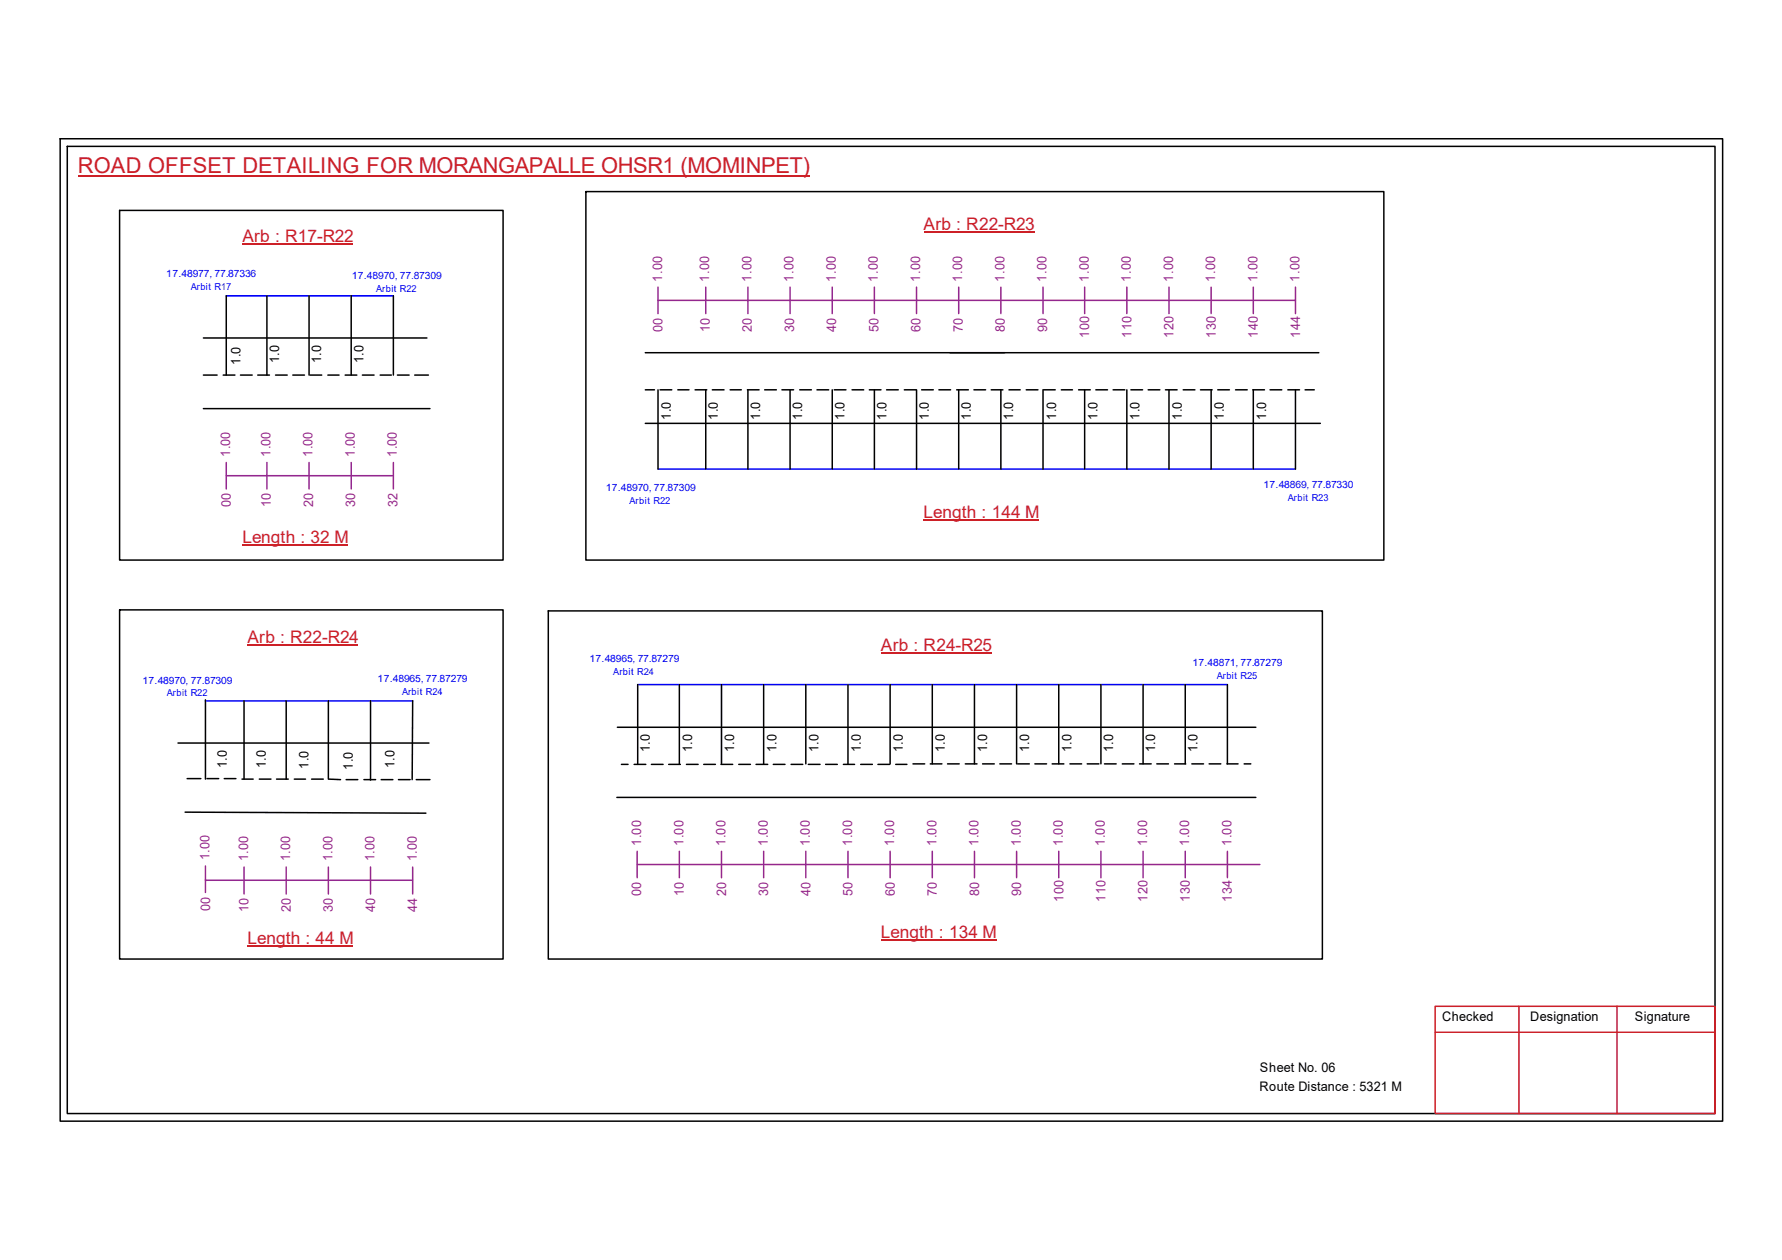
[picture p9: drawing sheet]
<svg xmlns="http://www.w3.org/2000/svg" width="297mm" height="210mm" viewBox="0 0 297 210" stroke-linecap="round" stroke-linejoin="round" font-family="sans-serif">
<defs><g id="words">
<text font-size="3.6" fill="#cd2027" x="13" y="28.9">ROAD OFFSET DETAILING FOR MORANGAPALLE OHSR1 (MOMINPET)</text>
<g font-size="2.9" fill="#cd2027">
<text x="40.4" y="40.3">Arb : R17-R22</text>
<text x="154" y="38.4">Arb : R22-R23</text>
<text x="154" y="86.4">Length : 144 M</text>
<text x="40.4" y="90.4">Length : 32 M</text>
<text x="41.3" y="107.1">Arb : R22-R24</text>
<text x="146.8" y="108.5">Arb : R24-R25</text>
<text x="41.3" y="157.2">Length : 44 M</text>
<text x="146.9" y="156.3">Length : 134 M</text>
</g>
<g font-size="2.2" fill="#93278f">
<text x="110.4" y="46.9" transform="rotate(-90 110.4 46.9)">1.00</text>
<text x="118.2" y="46.9" transform="rotate(-90 118.2 46.9)">1.00</text>
<text x="125.3" y="46.9" transform="rotate(-90 125.3 46.9)">1.00</text>
<text x="132.3" y="46.9" transform="rotate(-90 132.3 46.9)">1.00</text>
<text x="139.3" y="46.9" transform="rotate(-90 139.3 46.9)">1.00</text>
<text x="146.3" y="46.9" transform="rotate(-90 146.3 46.9)">1.00</text>
<text x="153.4" y="46.9" transform="rotate(-90 153.4 46.9)">1.00</text>
<text x="160.4" y="46.9" transform="rotate(-90 160.4 46.9)">1.00</text>
<text x="167.4" y="46.9" transform="rotate(-90 167.4 46.9)">1.00</text>
<text x="174.5" y="46.9" transform="rotate(-90 174.5 46.9)">1.00</text>
<text x="181.5" y="46.9" transform="rotate(-90 181.5 46.9)">1.00</text>
<text x="188.5" y="46.9" transform="rotate(-90 188.5 46.9)">1.00</text>
<text x="195.5" y="46.9" transform="rotate(-90 195.5 46.9)">1.00</text>
<text x="202.6" y="46.9" transform="rotate(-90 202.6 46.9)">1.00</text>
<text x="209.6" y="46.9" transform="rotate(-90 209.6 46.9)">1.00</text>
<text x="216.6" y="46.9" transform="rotate(-90 216.6 46.9)">1.00</text>
<text x="110.4" y="55.3" transform="rotate(-90 110.4 55.3)">00</text>
<text x="118.3" y="55.3" transform="rotate(-90 118.3 55.3)">10</text>
<text x="125.3" y="55.3" transform="rotate(-90 125.3 55.3)">20</text>
<text x="132.4" y="55.3" transform="rotate(-90 132.4 55.3)">30</text>
<text x="139.4" y="55.3" transform="rotate(-90 139.4 55.3)">40</text>
<text x="146.4" y="55.3" transform="rotate(-90 146.4 55.3)">50</text>
<text x="153.5" y="55.3" transform="rotate(-90 153.5 55.3)">60</text>
<text x="160.5" y="55.3" transform="rotate(-90 160.5 55.3)">70</text>
<text x="167.5" y="55.3" transform="rotate(-90 167.5 55.3)">80</text>
<text x="174.5" y="55.3" transform="rotate(-90 174.5 55.3)">90</text>
<text x="181.6" y="56.3" transform="rotate(-90 181.6 56.3)">100</text>
<text x="188.6" y="56.3" transform="rotate(-90 188.6 56.3)">110</text>
<text x="195.6" y="56.3" transform="rotate(-90 195.6 56.3)">120</text>
<text x="202.6" y="56.3" transform="rotate(-90 202.6 56.3)">130</text>
<text x="209.7" y="56.3" transform="rotate(-90 209.7 56.3)">140</text>
<text x="216.7" y="56.3" transform="rotate(-90 216.7 56.3)">144</text>
<text x="38.4" y="76.1" transform="rotate(-90 38.4 76.1)">1.00</text>
<text x="45.1" y="76.1" transform="rotate(-90 45.1 76.1)">1.00</text>
<text x="52.1" y="76.1" transform="rotate(-90 52.1 76.1)">1.00</text>
<text x="59.1" y="76.1" transform="rotate(-90 59.1 76.1)">1.00</text>
<text x="66.2" y="76.1" transform="rotate(-90 66.2 76.1)">1.00</text>
<text x="38.5" y="84.5" transform="rotate(-90 38.5 84.5)">00</text>
<text x="45.2" y="84.5" transform="rotate(-90 45.2 84.5)">10</text>
<text x="52.2" y="84.5" transform="rotate(-90 52.2 84.5)">20</text>
<text x="59.2" y="84.5" transform="rotate(-90 59.2 84.5)">30</text>
<text x="66.2" y="84.5" transform="rotate(-90 66.2 84.5)">32</text>
<text x="34.9" y="143.3" transform="rotate(-90 34.9 143.3)">1.00</text>
<text x="41.4" y="143.5" transform="rotate(-90 41.4 143.5)">1.00</text>
<text x="48.4" y="143.5" transform="rotate(-90 48.4 143.5)">1.00</text>
<text x="55.4" y="143.5" transform="rotate(-90 55.4 143.5)">1.00</text>
<text x="62.4" y="143.5" transform="rotate(-90 62.4 143.5)">1.00</text>
<text x="69.5" y="143.5" transform="rotate(-90 69.5 143.5)">1.00</text>
<text x="106.9" y="140.9" transform="rotate(-90 106.9 140.9)">1.00</text>
<text x="113.9" y="140.9" transform="rotate(-90 113.9 140.9)">1.00</text>
<text x="120.9" y="140.9" transform="rotate(-90 120.9 140.9)">1.00</text>
<text x="128" y="140.9" transform="rotate(-90 128 140.9)">1.00</text>
<text x="135" y="140.9" transform="rotate(-90 135 140.9)">1.00</text>
<text x="142" y="140.9" transform="rotate(-90 142 140.9)">1.00</text>
<text x="149.1" y="140.9" transform="rotate(-90 149.1 140.9)">1.00</text>
<text x="156.1" y="140.9" transform="rotate(-90 156.1 140.9)">1.00</text>
<text x="163.1" y="140.9" transform="rotate(-90 163.1 140.9)">1.00</text>
<text x="170.1" y="140.9" transform="rotate(-90 170.1 140.9)">1.00</text>
<text x="177.2" y="140.9" transform="rotate(-90 177.2 140.9)">1.00</text>
<text x="184.2" y="140.9" transform="rotate(-90 184.2 140.9)">1.00</text>
<text x="191.2" y="140.9" transform="rotate(-90 191.2 140.9)">1.00</text>
<text x="198.2" y="140.9" transform="rotate(-90 198.2 140.9)">1.00</text>
<text x="205.3" y="140.9" transform="rotate(-90 205.3 140.9)">1.00</text>
<text x="106.9" y="149.3" transform="rotate(-90 106.9 149.3)">00</text>
<text x="114" y="149.3" transform="rotate(-90 114 149.3)">10</text>
<text x="121" y="149.3" transform="rotate(-90 121 149.3)">20</text>
<text x="128.1" y="149.3" transform="rotate(-90 128.1 149.3)">30</text>
<text x="135.1" y="149.3" transform="rotate(-90 135.1 149.3)">40</text>
<text x="142.1" y="149.3" transform="rotate(-90 142.1 149.3)">50</text>
<text x="149.1" y="149.3" transform="rotate(-90 149.1 149.3)">60</text>
<text x="156.2" y="149.3" transform="rotate(-90 156.2 149.3)">70</text>
<text x="163.2" y="149.3" transform="rotate(-90 163.2 149.3)">80</text>
<text x="170.2" y="149.3" transform="rotate(-90 170.2 149.3)">90</text>
<text x="35" y="151.7" transform="rotate(-90 35 151.7)">00</text>
<text x="41.4" y="152" transform="rotate(-90 41.4 152)">10</text>
<text x="48.5" y="152" transform="rotate(-90 48.5 152)">20</text>
<text x="55.5" y="152" transform="rotate(-90 55.5 152)">30</text>
<text x="62.5" y="152" transform="rotate(-90 62.5 152)">40</text>
<text x="69.6" y="152" transform="rotate(-90 69.6 152)">44</text>
<text x="177.2" y="150.3" transform="rotate(-90 177.2 150.3)">100</text>
<text x="184.3" y="150.3" transform="rotate(-90 184.3 150.3)">110</text>
<text x="191.3" y="150.3" transform="rotate(-90 191.3 150.3)">120</text>
<text x="198.3" y="150.3" transform="rotate(-90 198.3 150.3)">130</text>
<text x="205.4" y="150.3" transform="rotate(-90 205.4 150.3)">134</text>
</g>
<g font-size="2.2">
<text x="40.1" y="60.8" transform="rotate(-90 40.1 60.8)">1.0</text>
<text x="46.5" y="60.5" transform="rotate(-90 46.5 60.5)">1.0</text>
<text x="53.5" y="60.5" transform="rotate(-90 53.5 60.5)">1.0</text>
<text x="60.6" y="60.5" transform="rotate(-90 60.6 60.5)">1.0</text>
<text x="111.8" y="69.9" transform="rotate(-90 111.8 69.9)">1.0</text>
<text x="119.7" y="69.9" transform="rotate(-90 119.7 69.9)">1.0</text>
<text x="126.7" y="69.9" transform="rotate(-90 126.7 69.9)">1.0</text>
<text x="133.7" y="69.9" transform="rotate(-90 133.7 69.9)">1.0</text>
<text x="140.8" y="69.9" transform="rotate(-90 140.8 69.9)">1.0</text>
<text x="147.8" y="69.9" transform="rotate(-90 147.8 69.9)">1.0</text>
<text x="154.8" y="69.9" transform="rotate(-90 154.8 69.9)">1.0</text>
<text x="161.8" y="69.9" transform="rotate(-90 161.8 69.9)">1.0</text>
<text x="168.9" y="69.9" transform="rotate(-90 168.9 69.9)">1.0</text>
<text x="176.1" y="69.9" transform="rotate(-90 176.1 69.9)">1.0</text>
<text x="182.9" y="69.9" transform="rotate(-90 182.9 69.9)">1.0</text>
<text x="189.9" y="69.9" transform="rotate(-90 189.9 69.9)">1.0</text>
<text x="197" y="69.9" transform="rotate(-90 197 69.9)">1.0</text>
<text x="204" y="69.9" transform="rotate(-90 204 69.9)">1.0</text>
<text x="211" y="69.9" transform="rotate(-90 211 69.9)">1.0</text>
<text x="108.3" y="125.3" transform="rotate(-90 108.3 125.3)">1.0</text>
<text x="115.4" y="125.3" transform="rotate(-90 115.4 125.3)">1.0</text>
<text x="122.4" y="125.3" transform="rotate(-90 122.4 125.3)">1.0</text>
<text x="129.4" y="125.3" transform="rotate(-90 129.4 125.3)">1.0</text>
<text x="136.4" y="125.3" transform="rotate(-90 136.4 125.3)">1.0</text>
<text x="143.5" y="125.3" transform="rotate(-90 143.5 125.3)">1.0</text>
<text x="150.5" y="125.3" transform="rotate(-90 150.5 125.3)">1.0</text>
<text x="157.5" y="125.3" transform="rotate(-90 157.5 125.3)">1.0</text>
<text x="164.5" y="125.3" transform="rotate(-90 164.5 125.3)">1.0</text>
<text x="171.6" y="125.3" transform="rotate(-90 171.6 125.3)">1.0</text>
<text x="178.6" y="125.3" transform="rotate(-90 178.6 125.3)">1.0</text>
<text x="185.5" y="125.3" transform="rotate(-90 185.5 125.3)">1.0</text>
<text x="192.6" y="125.3" transform="rotate(-90 192.6 125.3)">1.0</text>
<text x="199.6" y="125.3" transform="rotate(-90 199.6 125.3)">1.0</text>
<text x="37.8" y="128" transform="rotate(-90 37.8 128)">1.0</text>
<text x="44.3" y="128" transform="rotate(-90 44.3 128)">1.0</text>
<text x="51.4" y="128.1" transform="rotate(-90 51.4 128.1)">1.0</text>
<text x="58.8" y="128.3" transform="rotate(-90 58.8 128.3)">1.0</text>
<text x="65.7" y="128" transform="rotate(-90 65.7 128)">1.0</text>
<text x="240.4" y="170.1">Checked</text>
<text x="255.1" y="170.1">Designation</text>
<text x="272.5" y="170.1">Signature</text>
<text x="210" y="178.6">Sheet No. 06</text>
<text x="209.9" y="181.7">Route Distance : 5321 M</text>
</g>
<g font-size="1.7" fill="#00f">
<text x="27.7" y="46.1">17.48977, 77.87336</text>
<text x="58.6" y="46.4">17.48970, 77.87309</text>
<text x="101" y="81.8">17.48970, 77.87309</text>
<text x="210.6" y="81.3">17.48869, 77.87330</text>
<text x="23.7" y="113.9">17.48970, 77.87309</text>
<text x="62.9" y="113.5">17.48965, 77.87279</text>
<text x="98.3" y="110.3">17.48965, 77.87279</text>
<text x="198.8" y="110.9">17.48871, 77.87279</text>
</g>
<g font-size="1.6" fill="#00f">
<text x="31.8" y="48.3">Arbit R17</text>
<text x="62.7" y="48.6">Arbit R22</text>
<text x="104.9" y="83.9">Arbit R22</text>
<text x="214.7" y="83.4">Arbit R23</text>
<text x="102.2" y="112.5">Arbit R24</text>
<text x="202.8" y="113.1">Arbit R25</text>
<text x="27.8" y="116">Arbit R22</text>
<text x="67" y="115.7">Arbit R24</text>
</g>
</g></defs>
<g fill="none" stroke="#000" stroke-width=".25">
<path d="M10 23.1h277.1v163.7h-277.1zM11.2 24.4h274.7v161.1h-274.7zM19.9 35.1h64v58.2h-64zM97.7 31.9h133v61.4h-133zM33.9 56.3h37.3M37.7 49.3v13.2M44.5 49.3v13.2M51.5 49.3v13.2M58.5 49.3v13.2M65.6 49.3v13.2M107.6 58.8h112.2M33.9 68.1h37.8"/>
<path d="M33.9 62.5h2.3M37.2 62.5h2M40.1 62.5h1.9M43 62.5h1.9M45.9 62.5h2M48.8 62.5h2M51.7 62.5h1.9M54.6 62.5h1.9M57.5 62.5h2M60.4 62.5h2M63.4 62.5h1.8M66.2 62.5h2"/>
<path d="M69.1 62.5h2.3M107.6 70.5h112.5M107.6 64.9h1.5M109.7 64.9v13.2M110 64.9h2M113 64.9h1.8M115.9 64.9h1.9M117.6 64.9v13.2M118.7 64.9h2M121.7 64.9h1.9M124.6 64.9h1.9M124.7 64.9v13.2"/>
<path d="M127.5 64.9h1.9M130.3 64.9h2M131.7 64.9v13.2M133.3 64.9h2M136.2 64.9h1.9M138.7 64.9v13.2M139.1 64.9h1.9M142 64.9h2M144.9 64.9h2M145.8 64.9v13.2M147.8 64.9h1.9M150.7 64.9h2"/>
<path d="M152.8 64.9v13.2M153.6 64.9h2M156.5 64.9h2M159.5 64.9h1.9M159.8 64.9v13.2M162.3 64.9h2M165.2 64.9h2M166.8 64.9v13.2M168.2 64.9h1.8M171.1 64.9h1.9M173.9 64.9v13.2M173.9 64.9h2"/>
<path d="M176.9 64.9h1.9M179.8 64.9h1.9M180.8 64.9v13.2M182.7 64.9h1.9M185.5 64.9h2M187.8 64.9v13.2M188.5 64.9h2M191.4 64.9h1.9M194.3 64.9h1.9M194.9 64.9v13.2M197.2 64.9h2M200.1 64.9h2"/>
<path d="M201.9 64.9v13.2M203 64.9h1.9M205.9 64.9h2M208.8 64.9h2M208.9 64.9v13.2M211.7 64.9h2M214.7 64.9h1.9M215.9 64.9v13.2M217.5 64.9h1.6M19.9 101.6h64v58.2h-64zM34.2 116.6v13.2M40.7 116.8v13"/>
<path d="M47.7 116.8v13M54.7 116.8v13M61.8 116.8v13.2M68.8 116.8l-.1 13.1M91.4 101.8h129v58h-129zM106.3 114v13.3M113.2 114v13.3M120.3 114v13.3M127.3 114v13.3M134.3 114v13.3M141.3 114v13.3M148.4 114v13.3"/>
<path d="M155.4 114v13.3M162.4 114v13.3M169.5 114v13.3M176.5 114v13.3M183.5 114v13.3M190.5 114v13.3M197.6 114v13.3M204.6 114v13.3M29.7 123.8h41.8M30.9 135.3l40.1 .2M31.2 129.7h2.3M34.5 129.7h1.9"/>
<path d="M37.4 129.7h1.9M40.3 129.8h1.9M43.2 129.8h2M46.1 129.8h1.9M49.1 129.8h1.8M51.9 129.8h2M54.8 129.8l2 .1M57.7 129.9h1.9M60.7 129.9h1.9M63.5 129.9h2M66.4 129.9h2M69.4 129.9h2.3"/>
<path d="M102.8 132.8h106.5M102.9 121.2h106.4M103.6 127.3h1.1M105.7 127.3h2M108.6 127.3h1.9M111.5 127.3h1.9M114.4 127.3h2M117.3 127.3h1.9M120.2 127.3h1.9M123.1 127.3h2M126 127.3h2M128.9 127.3h1.9"/>
<path d="M131.9 127.3h1.9M134.7 127.3h2M137.6 127.3h2M140.6 127.3h1.8M143.5 127.3h1.9M146.3 127.3h2M149.3 127.3h1.9M152.2 127.3h1.9M155.1 127.3h1.9M157.9 127.3h2M160.9 127.3h2M163.8 127.3h1.9"/>
<path d="M166.7 127.3h1.9M169.6 127.3h2M172.5 127.3h2M175.4 127.3h1.9M178.3 127.3h2M181.2 127.3h2M184.1 127.3h2M187.1 127.3h1.9M189.9 127.3h2M192.8 127.3h2M195.8 127.3h1.9M198.7 127.3h1.9"/>
<path d="M201.5 127.3h2M204.5 127.3h1.9M207.4 127.3h1.1"/>
</g>
<path d="M239.2 167.6h46.7v17.9h-46.7zM239.2 172h46.7M253.2 167.6v17.9M269.5 167.6v17.9" fill="none" stroke="#cc1f26" stroke-width=".25"/>
<path d="M13 29.3h122" fill="none" stroke="#cd2027" stroke-width=".25"/>
<path d="M37.7 49.3h27.9M109.7 78.1h106.2M34.2 116.8h34.6M106.3 114h98.3" fill="none" stroke="#00f" stroke-width=".25"/>
<g fill="none" stroke="#93278f" stroke-width=".25">
<path d="M109.7 50h106.2M109.7 47.8v4.4M117.6 47.8v4.4M124.7 47.8v4.4M131.7 47.8v4.4M138.7 47.8v4.4M145.8 47.8v4.4M152.8 47.8v4.4M159.8 47.8v4.4M166.8 47.8v4.4M173.9 47.8v4.4M180.8 47.8v4.4"/>
<path d="M187.8 47.8v4.4M194.9 47.8v4.4M201.9 47.8v4.4M208.9 47.8v4.4M215.9 47.8v4.4M37.7 79.2h27.9M37.7 77v4.4M44.5 77v4.4M51.5 77v4.4M58.5 77v4.4M65.6 77v4.4M34.2 146.6h34.6"/>
<path d="M34.2 144.3v4.4M40.7 144.4v4.5M47.7 144.4v4.5M54.7 144.4v4.5M61.8 144.4v4.5M68.8 144.4v4.5M106.2 144h103.8M106.2 141.8v4.4M113.2 141.8v4.4M120.3 141.8v4.4M127.3 141.8v4.4M134.3 141.8v4.4"/>
<path d="M141.3 141.8v4.4M148.4 141.8v4.4M155.4 141.8v4.4M162.4 141.8v4.4M169.5 141.8v4.4M176.5 141.8v4.4M183.5 141.8v4.4M190.5 141.8v4.4M197.6 141.8v4.4M204.6 141.8v4.4"/>
</g>
<path d="M154 38.7h18.4M40.4 40.6h18.5M40.4 90.8h17.6M154 86.7h19.2M41.3 107.4h18.4M146.9 108.8h18.4M41.3 157.6h17.6M146.9 156.6h19.2" fill="none" stroke="#cd2027" stroke-width=".17"/>
<use href="#words"/>
</svg>
